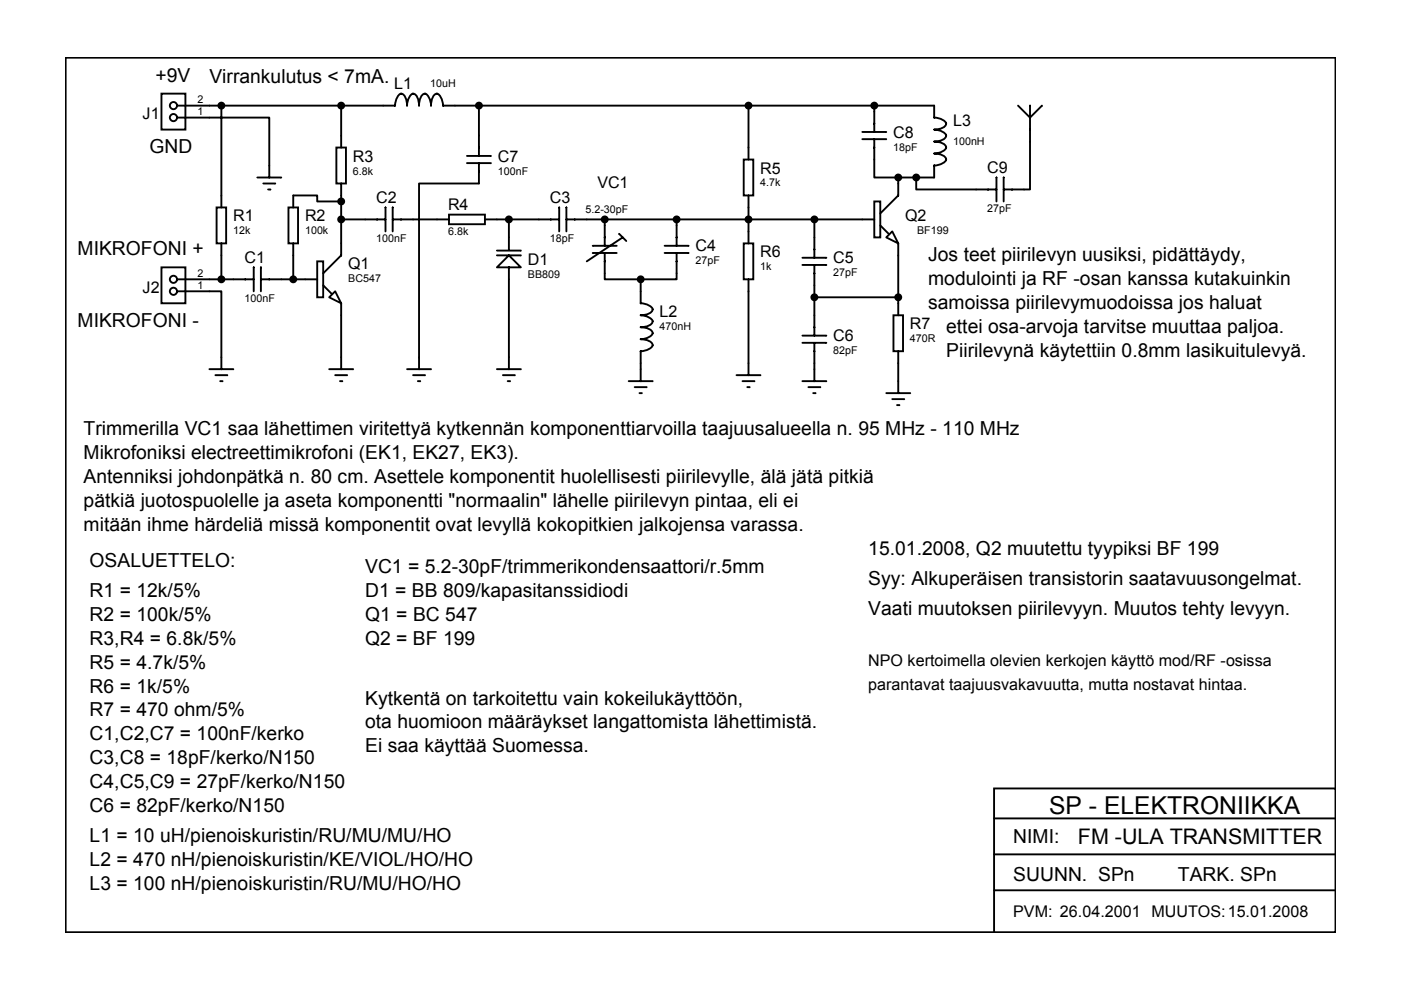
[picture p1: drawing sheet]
<svg xmlns="http://www.w3.org/2000/svg" width="297mm" height="210mm" viewBox="0 0 297 210" stroke-linecap="round" stroke-linejoin="round" font-family="sans-serif">
<defs><g id="words">
<text font-size="5.2" x="222.4" y="172.5">SP - ELEKTRONIIKKA</text>
<text font-size="4.5" x="228.5" y="179">FM -ULA TRANSMITTER</text>
<g font-size="4.1">
<text x="33" y="17.3">+9V</text>
<text x="44.4" y="17.7">Virrankulutus &lt; 7mA.</text>
<text x="31.7" y="32.5">GND</text>
<text x="16.5" y="54.1">MIKROFONI +</text>
<text x="196.8" y="55.4">Jos teet piirilevyn uusiksi, pidättäydy,</text>
<text x="196.8" y="60.5">modulointi ja RF -osan kanssa kutakuinkin</text>
<text x="196.8" y="65.6">samoissa piirilevymuodoissa jos haluat</text>
<text x="16.5" y="69.4">MIKROFONI -</text>
<text x="200.6" y="70.6">ettei osa-arvoja tarvitse muuttaa paljoa.</text>
<text x="200.6" y="75.7">Piirilevynä käytettiin 0.8mm lasikuitulevyä.</text>
<text x="17.7" y="92.2">Trimmerilla VC1 saa lähettimen viritettyä kytkennän komponenttiarvoilla taajuusalueella n. 95 MHz - 110 MHz</text>
<text x="17.7" y="97.3">Mikrofoniksi electreettimikrofoni (EK1, EK27, EK3).</text>
<text x="17.7" y="107.5">pätkiä juotospuolelle ja aseta komponentti &quot;normaalin&quot; lähelle piirilevyn pintaa, eli ei</text>
<text x="17.7" y="102.4">Antenniksi johdonpätkä n. 80 cm. Asettele komponentit huolellisesti piirilevylle, älä jätä pitkiä</text>
<text x="17.7" y="112.5">mitään ihme härdeliä missä komponentit ovat levyllä kokopitkien jalkojensa varassa.</text>
<text x="184.1" y="117.6">15.01.2008, Q2 muutettu tyypiksi BF 199</text>
<text x="19" y="120.2">OSALUETTELO:</text>
<text x="77.4" y="121.4">VC1 = 5.2-30pF/trimmerikondensaattori/r.5mm</text>
<text x="184.1" y="124">Syy: Alkuperäisen transistorin saatavuusongelmat.</text>
<text x="19" y="126.5">R1 = 12k/5%</text>
<text x="19" y="131.6">R2 = 100k/5%</text>
<text x="77.4" y="126.5">D1 = BB 809/kapasitanssidiodi</text>
<text x="77.4" y="131.6">Q1 = BC 547</text>
<text x="184.1" y="130.3">Vaati muutoksen piirilevyyn. Muutos tehty levyyn.</text>
<text x="19" y="136.7">R3,R4 = 6.8k/5%</text>
<text x="77.4" y="136.7">Q2 = BF 199</text>
<text x="19" y="141.8">R5 = 4.7k/5%</text>
<text x="19" y="146.8">R6 = 1k/5%</text>
<text x="77.4" y="149.4">Kytkentä on tarkoitettu vain kokeilukäyttöön,</text>
<text x="19" y="151.9">R7 = 470 ohm/5%</text>
<text x="77.4" y="154.5">ota huomioon määräykset langattomista lähettimistä.</text>
<text x="19" y="157">C1,C2,C7 = 100nF/kerko</text>
<text x="77.4" y="159.5">Ei saa käyttää Suomessa.</text>
<text x="19" y="162.1">C3,C8 = 18pF/kerko/N150</text>
<text x="19" y="167.2">C4,C5,C9 = 27pF/kerko/N150</text>
<text x="19" y="172.2">C6 = 82pF/kerko/N150</text>
<text x="19" y="178.6">L1 = 10 uH/pienoiskuristin/RU/MU/MU/HO</text>
<text x="214.8" y="178.8">NIMI:</text>
<text x="19" y="183.7">L2 = 470 nH/pienoiskuristin/KE/VIOL/HO/HO</text>
<text x="19" y="188.7">L3 = 100 nH/pienoiskuristin/RU/MU/HO/HO</text>
<text x="214.8" y="186.7">SUUNN. SPn</text>
<text x="249.7" y="186.7">TARK. SPn</text>
</g>
<g font-size="3.4">
<text x="83.6" y="18.9">L1</text>
<text x="30.2" y="25.2">J1</text>
<text x="189.4" y="29.2">C8</text>
<text x="202.1" y="26.6">L3</text>
<text x="74.8" y="34.2">R3</text>
<text x="105.6" y="34.2">C7</text>
<text x="126.6" y="39.8">VC1</text>
<text x="161.2" y="36.8">R5</text>
<text x="209.3" y="36.7">C9</text>
<text x="49.4" y="46.9">R1</text>
<text x="64.7" y="46.9">R2</text>
<text x="79.8" y="43">C2</text>
<text x="95" y="44.5">R4</text>
<text x="116.6" y="43">C3</text>
<text x="191.9" y="46.9">Q2</text>
<text x="147.5" y="53.3">C4</text>
<text x="51.8" y="55.7">C1</text>
<text x="73.8" y="57.1">Q1</text>
<text x="111.9" y="56.1">D1</text>
<text x="161.2" y="54.6">R6</text>
<text x="176.7" y="55.8">C5</text>
<text x="30.2" y="62.1">J2</text>
<text x="139.9" y="67.3">L2</text>
<text x="192.9" y="69.8">R7</text>
<text x="176.7" y="72.3">C6</text>
<text x="184.1" y="141.1">NPO kertoimella olevien kerkojen käyttö mod/RF -osissa</text>
<text x="184.1" y="146.2">parantavat taajuusvakavuutta, mutta nostavat hintaa.</text>
<text x="214.8" y="194.5">PVM: 26.04.2001 MUUTOS:15.01.2008</text>
</g>
<g font-size="2.3">
<text x="41.9" y="21.9">2</text>
<text x="91.2" y="18.4">10uH</text>
<text x="41.9" y="24.4">1</text>
<text x="189.4" y="31.9">18pF</text>
<text x="202.1" y="30.6">100nH</text>
<text x="74.8" y="37">6.8k</text>
<text x="105.6" y="37">100nF</text>
<text x="161.2" y="39.5">4.7k</text>
<text x="124.1" y="45.1">5.2-30pF</text>
<text x="209.3" y="45">27pF</text>
<text x="49.4" y="49.7">12k</text>
<text x="64.7" y="49.7">100k</text>
<text x="79.8" y="51.4">100nF</text>
<text x="95" y="49.8">6.8k</text>
<text x="116.6" y="51.4">18pF</text>
<text x="194.4" y="49.7">BF199</text>
<text x="41.9" y="58.7">2</text>
<text x="73.8" y="59.9">BC547</text>
<text x="111.9" y="58.8">BB809</text>
<text x="147.5" y="56">27pF</text>
<text x="161.2" y="57.3">1k</text>
<text x="176.7" y="58.6">27pF</text>
<text x="41.9" y="61.2">1</text>
<text x="51.8" y="64.1">100nF</text>
<text x="139.9" y="70">470nH</text>
<text x="176.7" y="75.1">82pF</text>
<text x="192.9" y="72.6">470R</text>
</g>
</g></defs>
<g fill="none" stroke="#000" stroke-width=".4">
<path d="M34.2 19.9h5.1v7.6h-5.1zM37.5 24.9h19.6v12.8M37.5 22.4h9.4M54.6 37.6l5 .1M55.8 38.9h2.6M71.3 31.3h2v7.6h-2zM72.3 22.4h-25.4v21.6M72.3 38.9v15.3l-3.8 3.8M72.3 22.4h11.5M72.3 22.4v8.9M83.8 22.4a2.69 2.69 0 0 1 1.2-2.5 2.31 2.31 0 0 1 1.3 2.5 2.69 2.69 0 0 1 1.3-2.5 2.31 2.31 0 0 1 1.2 2.5 2.31 2.31 0 0 1 1.3-2.5 2.69 2.69 0 0 1 1.3 2.5 2.31 2.31 0 0 1 1.3-2.5 2.69 2.69 0 0 1 1.2 2.5M99 33.1h5.1"/>
<path d="M99 34.6h5.1M101.5 34.6v4.3h-12.7v39.4M101.5 22.4h57.2v11.4M101.5 22.4h-7.6M101.5 22.4v10.7M157.7 33.8h2v7.6h-2zM158.7 22.4h26.7v5.6M182.8 28h5.1M182.8 29.5h5.1M185.4 29.5v8.1h5M185.4 22.4h12.7v2.6M190.4 37.6v3.9l-3.8 3.8"/>
<path d="M194.3 37.6v2.6h17M198.1 24.9a2.69 2.69 0 0 1 2.5 1.3 2.31 2.31 0 0 1-2.5 1.3 2.69 2.69 0 0 1 2.5 1.2 2.31 2.31 0 0 1-2.5 1.3 2.31 2.31 0 0 1 2.5 1.3 2.69 2.69 0 0 1-2.5 1.3 2.31 2.31 0 0 1 2.5 1.2 2.69 2.69 0 0 1-2.5 1.3v2.5h-7.7M211.3 37.7v5M212.8 37.7v5M215.8 22.4l2.6 2.6M218.4 27.5v12.7h-5.6M218.4 22.4v5.1M220.9 22.4l-2.5 2.5M34.2 56.7h5.1v7.6h-5.1zM37.5 59.2h16.3M45.9 44h2v7.6h-2zM46.9 51.6v7.6"/>
<path d="M53.8 56.7v5.1M55.3 56.7v5.1M55.3 59.2h12M56.8 40.2h.5M61.2 44h2v7.6h-2zM62.2 51.6v7.6M67.3 55.4h1.2v7.6h-1.2zM72.3 42.7h-5v-1.3h-5.1v2.6M72.3 46.5h9.4M81.7 44v5.1M83.3 44v5.1M83.3 46.5h11.9"/>
<path d="M95.2 45.5h7.6v2h-7.6zM105.4 54.1l5 .1M105.4 53.1h5M107.9 54.1l2.5 2.6h-5zM107.9 56.7v21.6M107.9 46.5v6.4M118.6 46.5h-15.8M118.6 44v5.1M120.1 44v5.1M120.1 46.5h65.3M128.2 53.6v5.6h7.6M128.2 46.5v5.6"/>
<path d="M130.8 52.1h-5.1M130.8 53.6l-5.1 .1M131.3 49.6l1.5 1.5M132 50.4l-7.6 5M135.8 59.2v5.1M140.9 52.1h5.1M140.9 53.6l5.1 .1M143.5 53.6v5.6h-7.7M143.5 46.5v5.6M157.7 51.6h2v7.6h-2zM158.7 41.5v10.1M158.7 59.2v20.4"/>
<path d="M170.1 54.7h5.1M170.1 56.2h5.1M172.7 46.5v8.2M172.7 56.2v15M185.4 42.7h1.2v7.6h-1.2zM186.6 47.8l1.8 1.8M189.2 49.1l1.2 2.5-2.5-1.3zM190.4 51.6v15.3M37.5 61.8h9.4v16.5M44.4 78.3h5.1M45.7 79.5l2.5 .1M68.5 60.5l1.8 1.8"/>
<path d="M69.8 63l1.3-1.2 1.2 2.5zM69.8 78.3h5.1M71.1 79.5l2.5 .1M72.3 64.3v14M86.3 78.3h5.1M87.6 79.5l2.5 .1M105.4 78.3h5M106.6 79.5l2.6 .1M135.8 64.3a2.69 2.69 0 0 1 2.6 1.3 2.31 2.31 0 0 1-2.6 1.2 2.69 2.69 0 0 1 2.6 1.3 2.31 2.31 0 0 1-2.6 1.3 2.31 2.31 0 0 1 2.6 1.3 2.69 2.69 0 0 1-2.6 1.2 2.31 2.31 0 0 1 2.6 1.3 2.69 2.69 0 0 1-2.6 1.3v6.3M156.2 79.5l5 .1M170.1 71.2h5.1M170.1 72.7h5.1"/>
<path d="M172.7 72.7v8.1M172.7 63h17.7M189.4 66.8h2.1v7.7h-2.1zM190.4 74.5v8.9M46.7 80.8h.5M72.1 80.8h.5M88.6 80.8h.5M107.6 80.8h.5M133.3 80.8h5.1M134.6 82.1h2.5M135.6 83.4h.5M157.4 80.8h2.6"/>
<path d="M158.4 82.1h.5M170.1 80.8h5.1M171.4 82.1h2.5M172.4 83.4h.5M187.9 83.4h5.1M189.2 84.6h2.5M190.2 85.9h.5M210.8 167.2h72.4v30.5h-72.4zM210.8 173.5h72.4M283.2 167.2v-155h-269.3v185.5h196.9M210.8 188.8h72.4M210.8 181.1l72.4 .1"/>
<circle cx="36.8" cy="22.4" r=".76"/>
<circle cx="36.8" cy="24.9" r=".76"/>
<circle cx="36.8" cy="59.2" r=".76"/>
<circle cx="36.8" cy="61.8" r=".76"/>
</g>
<g fill="#000" stroke="#000" stroke-width=".4">
<circle cx="46.9" cy="22.4" r=".64"/>
<circle cx="72.3" cy="22.4" r=".64"/>
<circle cx="101.5" cy="22.4" r=".64"/>
<circle cx="158.7" cy="22.4" r=".64"/>
<circle cx="185.4" cy="22.4" r=".64"/>
<circle cx="190.4" cy="37.6" r=".64"/>
<circle cx="194.3" cy="37.6" r=".64"/>
<circle cx="46.9" cy="59.2" r=".64"/>
<circle cx="62.2" cy="59.2" r=".64"/>
<circle cx="72.3" cy="42.7" r=".64"/>
<circle cx="72.3" cy="46.5" r=".64"/>
<circle cx="107.9" cy="46.5" r=".64"/>
<circle cx="128.2" cy="46.5" r=".64"/>
<circle cx="135.8" cy="59.2" r=".64"/>
<circle cx="143.5" cy="46.5" r=".64"/>
<circle cx="158.7" cy="46.5" r=".64"/>
<circle cx="172.7" cy="46.5" r=".64"/>
<circle cx="172.7" cy="63" r=".64"/>
<circle cx="190.4" cy="63" r=".64"/>
</g>
<use href="#words"/>
</svg>
